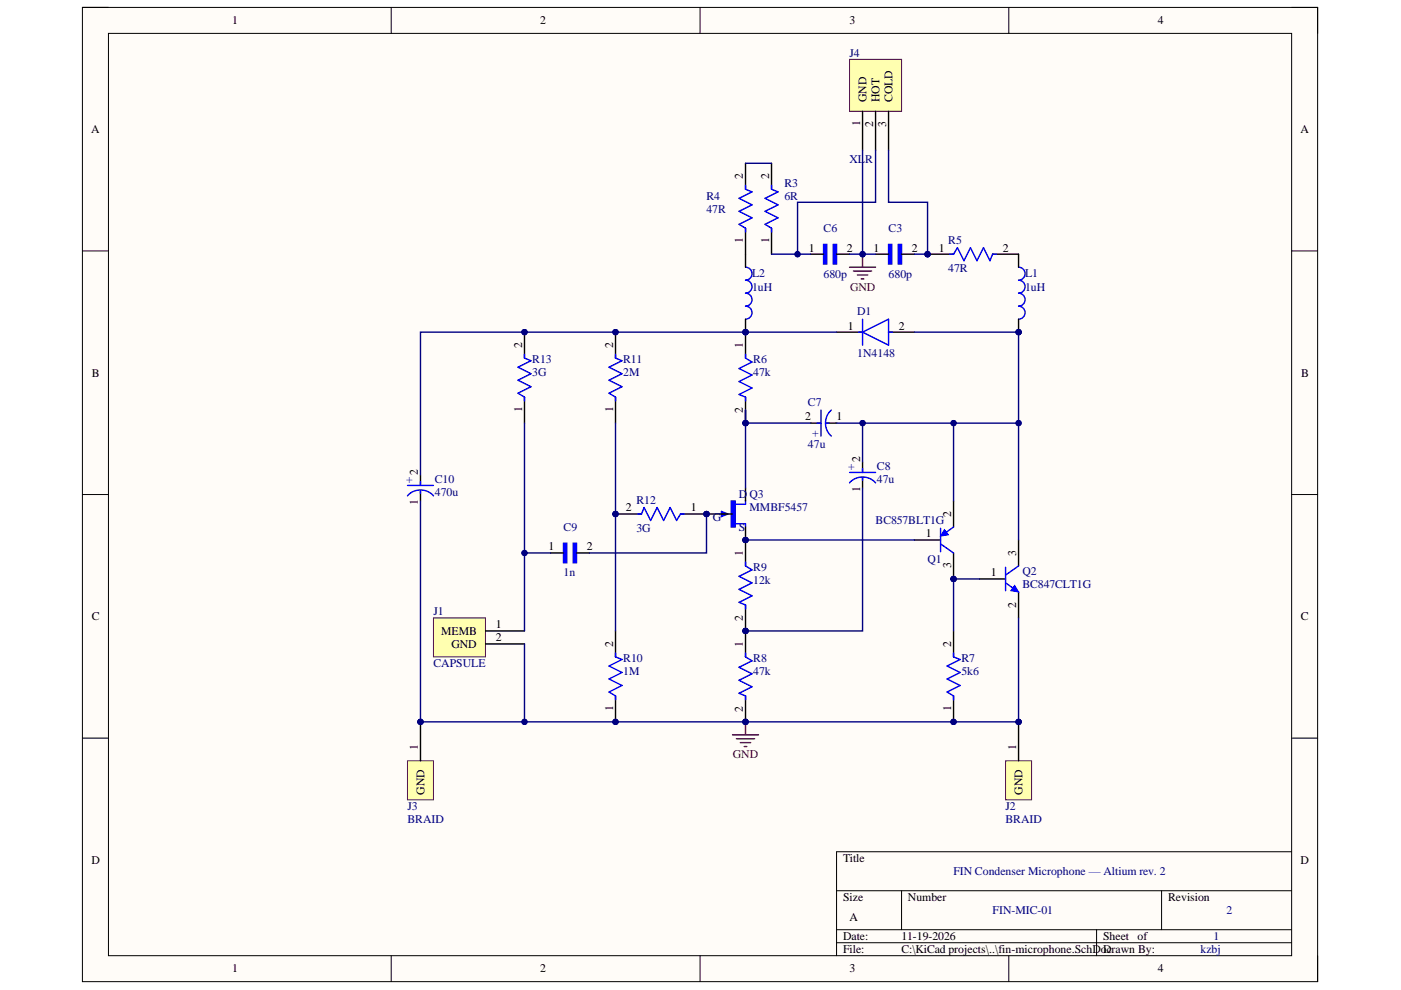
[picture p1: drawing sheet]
<svg xmlns="http://www.w3.org/2000/svg" width="297mm" height="210mm" viewBox="0 0 297 210" stroke-linecap="round" stroke-linejoin="round" font-family="sans-serif">
<defs><g id="words">
<g font-size="2.5">
<text x="49.2" y="5.1">1</text>
<text x="114.5" y="5.1">2</text>
<text x="180.1" y="5.1">3</text>
<text x="245.5" y="5.1">4</text>
<text x="183.7" y="21.7" transform="rotate(-90 183.7 21.7)">GND</text>
<text x="186.5" y="21.7" transform="rotate(-90 186.5 21.7)">HOT</text>
<text x="189.2" y="21.7" transform="rotate(-90 189.2 21.7)">COLD</text>
<text x="19.3" y="28.2">A</text>
<text x="182.3" y="26.7" transform="rotate(-90 182.3 26.7)">1</text>
<text x="185.1" y="27" transform="rotate(-90 185.1 27)">2</text>
<text x="187.8" y="26.8" transform="rotate(-90 187.8 26.8)">3</text>
<text x="275.7" y="28.2">A</text>
<text x="157.5" y="37.9" transform="rotate(-90 157.5 37.9)">2</text>
<text x="163.1" y="37.9" transform="rotate(-90 163.1 37.9)">2</text>
<text x="157.5" y="51.5" transform="rotate(-90 157.5 51.5)">1</text>
<text x="163.1" y="51.5" transform="rotate(-90 163.1 51.5)">1</text>
<text x="171.5" y="53.3">1</text>
<text x="179.6" y="53.3">2</text>
<text x="185.2" y="53.3">1</text>
<text x="193.3" y="53.3">2</text>
<text x="199" y="53.3">1</text>
<text x="212.6" y="53.3">2</text>
<text x="179.7" y="69.9">1</text>
<text x="190.6" y="69.9">2</text>
<text x="110.7" y="73.7" transform="rotate(-90 110.7 73.7)">2</text>
<text x="130" y="73.7" transform="rotate(-90 130 73.7)">2</text>
<text x="157.5" y="73.7" transform="rotate(-90 157.5 73.7)">1</text>
<text x="19.5" y="79.8">B</text>
<text x="275.9" y="79.8">B</text>
<text x="110.7" y="87.3" transform="rotate(-90 110.7 87.3)">1</text>
<text x="130" y="87.3" transform="rotate(-90 130 87.3)">1</text>
<text x="157.5" y="87.5" transform="rotate(-90 157.5 87.5)">2</text>
<text x="170.7" y="89.1">2</text>
<text x="177.4" y="89.1">1</text>
<text x="88.6" y="100.7" transform="rotate(-90 88.6 100.7)">2</text>
<text x="182.3" y="98" transform="rotate(-90 182.3 98)">2</text>
<text x="88.6" y="107.1" transform="rotate(-90 88.6 107.1)">1</text>
<text x="182.3" y="104.4" transform="rotate(-90 182.3 104.4)">1</text>
<text x="132.7" y="108.4">2</text>
<text x="146.5" y="108.4">1</text>
<text x="196.3" y="114">1</text>
<text x="201.6" y="109.5" transform="rotate(-90 201.6 109.5)">2</text>
<text x="116.3" y="116.7">1</text>
<text x="124.4" y="116.7">2</text>
<text x="157.5" y="117.8" transform="rotate(-90 157.5 117.8)">1</text>
<text x="215.4" y="117.8" transform="rotate(-90 215.4 117.8)">3</text>
<text x="201.6" y="120.5" transform="rotate(-90 201.6 120.5)">3</text>
<text x="210.1" y="122.2">1</text>
<text x="19.5" y="131.5">C</text>
<text x="157.5" y="131.6" transform="rotate(-90 157.5 131.6)">2</text>
<text x="215.4" y="128.8" transform="rotate(-90 215.4 128.8)">2</text>
<text x="275.8" y="131.5">C</text>
<text x="93.5" y="134.6">MEMB</text>
<text x="95.7" y="137.3">GND</text>
<text x="105.1" y="133.2">1</text>
<text x="105.1" y="136">2</text>
<text x="130" y="137.1" transform="rotate(-90 130 137.1)">2</text>
<text x="157.5" y="137.1" transform="rotate(-90 157.5 137.1)">1</text>
<text x="201.6" y="137.1" transform="rotate(-90 201.6 137.1)">2</text>
<text x="130" y="150.7" transform="rotate(-90 130 150.7)">1</text>
<text x="157.5" y="150.9" transform="rotate(-90 157.5 150.9)">2</text>
<text x="201.6" y="150.7" transform="rotate(-90 201.6 150.7)">1</text>
<text x="88.6" y="159.1" transform="rotate(-90 88.6 159.1)">1</text>
<text x="215.4" y="159.1" transform="rotate(-90 215.4 159.1)">1</text>
<text x="90" y="168.5" transform="rotate(-90 90 168.5)">GND</text>
<text x="216.8" y="168.5" transform="rotate(-90 216.8 168.5)">GND</text>
<text x="19.4" y="183.2">D</text>
<text x="178.8" y="182.8">Title</text>
<text x="275.8" y="183.2">D</text>
<text x="178.8" y="191.1">Size</text>
<text x="192.5" y="191.1">Number</text>
<text x="247.7" y="191.1">Revision</text>
<text x="180.1" y="195.2">A</text>
<text x="178.8" y="199.3">Date:</text>
<text x="178.8" y="202.1">File:</text>
<text x="191.1" y="199.3">11-19-2026</text>
<text x="191.1" y="202.1">C:\KiCad projects\..\fin-microphone.SchDoc</text>
<text x="233.9" y="199.3">Sheet</text>
<text x="233.9" y="202.1">Drawn By:</text>
<text x="241.2" y="199.3">of</text>
<text x="49.2" y="206.2">1</text>
<text x="114.5" y="206.2">2</text>
<text x="180.1" y="206.2">3</text>
<text x="245.5" y="206.2">4</text>
</g>
<g font-size="2.5" fill="#000080">
<text x="180.1" y="12">J4</text>
<text x="180.1" y="34.6">XLR</text>
<text x="166.3" y="39.6">R3</text>
<text x="149.8" y="42.3">R4</text>
<text x="149.8" y="45.1">47R</text>
<text x="166.3" y="42.3">6R</text>
<text x="174.6" y="49.2">C6</text>
<text x="188.4" y="49.2">C3</text>
<text x="201" y="51.7">R5</text>
<text x="159.5" y="58.8">L2</text>
<text x="174.6" y="58.9">680p</text>
<text x="188.4" y="58.9">680p</text>
<text x="201" y="57.7">47R</text>
<text x="217.3" y="58.8">L1</text>
<text x="159.5" y="61.6">1uH</text>
<text x="217.3" y="61.6">1uH</text>
<text x="181.8" y="66.8">D1</text>
<text x="112.8" y="77">R13</text>
<text x="132.1" y="77">R11</text>
<text x="159.7" y="77">R6</text>
<text x="181.8" y="75.7">1N4148</text>
<text x="112.8" y="79.8">3G</text>
<text x="132.1" y="79.8">2M</text>
<text x="159.7" y="79.8">47k</text>
<text x="171.3" y="86.1">C7</text>
<text x="171.3" y="94.9">47u</text>
<text x="173.5" y="92.7" transform="rotate(-90 173.5 92.7)">+</text>
<text x="179.9" y="99.6">+</text>
<text x="185.9" y="99.6">C8</text>
<text x="86.1" y="102.4">+</text>
<text x="92.2" y="102.4">C10</text>
<text x="92.2" y="105.1">470u</text>
<text x="134.9" y="106.8">R12</text>
<text x="156.7" y="105.7">D</text>
<text x="158.9" y="105.7">Q3</text>
<text x="185.9" y="102.4">47u</text>
<text x="119.5" y="112.6">C9</text>
<text x="134.9" y="112.9">3G</text>
<text x="151.2" y="110.5">G</text>
<text x="156.7" y="112.6">S</text>
<text x="158.9" y="108.4">MMBF5457</text>
<text x="185.6" y="111.2">BC857BLT1G</text>
<text x="196.6" y="119.4">Q1</text>
<text x="119.5" y="122.2">1n</text>
<text x="159.7" y="121.1">R9</text>
<text x="159.7" y="123.8">12k</text>
<text x="216.8" y="121.9">Q2</text>
<text x="216.8" y="124.7">BC847CLT1G</text>
<text x="91.9" y="130.5">J1</text>
<text x="91.9" y="141.5">CAPSULE</text>
<text x="132.1" y="140.4">R10</text>
<text x="132.1" y="143.1">1M</text>
<text x="159.7" y="140.4">R8</text>
<text x="159.7" y="143.1">47k</text>
<text x="203.8" y="140.4">R7</text>
<text x="203.8" y="143.1">5k6</text>
<text x="86.4" y="171.8">J3</text>
<text x="213.2" y="171.8">J2</text>
<text x="86.4" y="174.5">BRAID</text>
<text x="213.2" y="174.5">BRAID</text>
<text x="202.1" y="185.6">FIN Condenser Microphone — Altium rev. 2</text>
<text x="210.4" y="193.8">FIN-MIC-01</text>
<text x="260.1" y="193.8">2</text>
<text x="254.5" y="202.1">kzbj</text>
<text x="257.3" y="199.3">1</text>
</g>
<g font-size="2.5" fill="#800000">
<text x="180.2" y="61.6">GND</text>
<text x="155.4" y="160.7">GND</text>
</g>
</g></defs>
<path d="M17.5 1.6h261.9v206.5h-261.9z" fill-rule="evenodd" fill="#fffcf8"/>
<path d="M17.5 1.6h261.9v206.5h-261.9z" fill="none" stroke="#000" stroke-width=".21"/>
<path d="M23 7.1h250.9v195.5h-250.9z" fill-rule="evenodd" fill="#fffcf8"/>
<g fill="none" stroke="#000" stroke-width=".21">
<path d="M17.5 1.6h5.5M23 7.1h250.9v195.5h-250.9zM82.9 1.6v5.5M148.4 1.6v5.5M213.9 1.6v5.5M273.9 1.6h5.5v5.5M17.5 53.2h5.5M273.9 53.2h5.5M17.5 104.9h5.5M273.9 104.9h5.5M17.5 156.5h5.5M273.9 156.5h5.5"/>
<path d="M177.4 188.9h96.5M177.4 197.1h96.5M177.4 199.9h96.5M191.1 188.9v8.2M232.5 197.1v5.5M246.3 188.9v8.2M273.9 180.6h-96.5v22M82.9 202.6v5.5M148.4 202.6v5.5M213.9 202.6v5.5M279.4 202.6v5.5"/>
</g>
<path d="M216 114.5v5.5M207.7 122.8h5.5M216 125.5v5.5" fill="none" stroke="#000" stroke-width=".3"/>
<path d="M216 120l-2.8 1.9M213.2 123.6l2.8 1.9M213.2 120.3v4.9" fill="none" stroke="#00f" stroke-width=".3"/>
<path d="M215.1 124.1l.9 1.4-1.7-.3z" fill="#00f"/>
<path d="M215.1 124.1l.9 1.4-1.7-.3z" fill="none" stroke="#00f" stroke-width=".21"/>
<path d="M190.5 51.8h.6v4.2h-.6z" fill-rule="evenodd" fill="#00f"/>
<path d="M190.5 51.8h.6v4.2h-.6z" fill="none" stroke="#00f" stroke-width=".3"/>
<path d="M188.4 51.8h.7v4.2h-.7z" fill-rule="evenodd" fill="#00f"/>
<path d="M188.4 51.8h.7v4.2h-.7z" fill="none" stroke="#00f" stroke-width=".3"/>
<path d="M185.6 53.9h2.8M191.1 53.9h2.8" fill="none" stroke="#000" stroke-width=".3"/>
<circle cx="202.2" cy="122.8" r=".55" fill="#000080"/>
<circle cx="202.2" cy="122.8" r=".55" fill="none" stroke="#000080" stroke-width=".21"/>
<path d="M193.9 114.5h5.5M202.2 106.2v5.5M202.2 117.2v5.6" fill="none" stroke="#000" stroke-width=".3"/>
<circle cx="202.2" cy="122.8" r=".55" fill="#000080"/>
<circle cx="202.2" cy="122.8" r=".55" fill="none" stroke="#000080" stroke-width=".21"/>
<path d="M199.4 112v5M199.4 115.3l2.8 1.9M202.2 111.7l-2 1.4" fill="none" stroke="#00f" stroke-width=".3"/>
<path d="M200.2 112.3l.9 1.1-1.7 .3z" fill="#00f"/>
<path d="M200.2 112.3l.9 1.1-1.7 .3z" fill="none" stroke="#00f" stroke-width=".21"/>
<circle cx="216" cy="70.4" r=".55" fill="#000080"/>
<circle cx="216" cy="70.4" r=".55" fill="none" stroke="#000080" stroke-width=".21"/>
<path d="M216 56.7a1.38 1.38 0 0 1 1.3 1.3 1.38 1.38 0 0 1-1.3 1.4 1.37 1.37 0 0 1 1.3 1.4 1.37 1.37 0 0 1-1.3 1.4 1.38 1.38 0 0 1 1.3 1.3 1.38 1.38 0 0 1-1.3 1.4 1.38 1.38 0 0 1 1.3 1.4 1.38 1.38 0 0 1-1.3 1.4" fill="none" stroke="#00f" stroke-width=".3"/>
<path d="M216 53.9v2.8M216 67.7v2.7" fill="none" stroke="#000" stroke-width=".3"/>
<circle cx="216" cy="70.4" r=".55" fill="#000080"/>
<circle cx="216" cy="70.4" r=".55" fill="none" stroke="#000080" stroke-width=".21"/>
<circle cx="149.8" cy="109" r=".55" fill="#000080"/>
<circle cx="149.8" cy="109" r=".55" fill="none" stroke="#000080" stroke-width=".21"/>
<circle cx="158.1" cy="114.5" r=".55" fill="#000080"/>
<circle cx="158.1" cy="114.5" r=".55" fill="none" stroke="#000080" stroke-width=".21"/>
<path d="M155 106.2h.9v5.5h-.9z" fill-rule="evenodd" fill="#00f"/>
<path d="M153 108.4l1.3 .6-1.3 .5zM153.9 109l-.8-.3v.6l.7-.3h.5M155 106.2h.9v5.5h-.9zM155.9 111h2.2v.7M158.1 106.1v.8h-2.2" fill="none" stroke="#00f" stroke-width=".3"/>
<path d="M149.8 109h5.5" fill="none" stroke="#000" stroke-width=".3"/>
<circle cx="149.8" cy="109" r=".55" fill="#000080"/>
<circle cx="149.8" cy="109" r=".55" fill="none" stroke="#000080" stroke-width=".21"/>
<path d="M158.1 103.5v2.7M158.1 111.7v2.8" fill="none" stroke="#000" stroke-width=".3"/>
<circle cx="158.1" cy="114.5" r=".55" fill="#000080"/>
<circle cx="158.1" cy="114.5" r=".55" fill="none" stroke="#000080" stroke-width=".21"/>
<path d="M171.8 89.7h2.3M175.2 89.7h2.2M182.9 98v2.2M182.9 101.3v2.2" fill="none" stroke="#000" stroke-width=".3"/>
<path d="M173.2 89.7h.9M174.1 87v5.5M175.2 89.7h.5M176.3 87a3.7 3.7 0 0 0 0 5.5M182.9 99.3v.9M180.1 102.4a3.7 3.7 0 0 1 5.5 0M180.1 100.2h5.5M182.9 101.3v.5" fill="none" stroke="#00f" stroke-width=".3"/>
<circle cx="158.1" cy="133.8" r=".55" fill="#000080"/>
<circle cx="158.1" cy="133.8" r=".55" fill="none" stroke="#000080" stroke-width=".21"/>
<circle cx="158.1" cy="153.1" r=".55" fill="#000080"/>
<circle cx="158.1" cy="153.1" r=".55" fill="none" stroke="#000080" stroke-width=".21"/>
<path d="M158.1 133.8v5.5" fill="none" stroke="#000" stroke-width=".3"/>
<circle cx="158.1" cy="133.8" r=".55" fill="#000080"/>
<circle cx="158.1" cy="133.8" r=".55" fill="none" stroke="#000080" stroke-width=".21"/>
<path d="M158.1 147.5v5.5" fill="none" stroke="#000" stroke-width=".3"/>
<circle cx="158.1" cy="153.1" r=".55" fill="#000080"/>
<circle cx="158.1" cy="153.1" r=".55" fill="none" stroke="#000080" stroke-width=".21"/>
<path d="M158.1 138.5v.8l1.3 .8-2.7 1.4 2.7 1.4-2.7 1.3 2.7 1.4-2.7 1.4 1.4 .5v.9" fill="none" stroke="#00f" stroke-width=".3"/>
<circle cx="130.5" cy="153.1" r=".55" fill="#000080"/>
<circle cx="130.5" cy="153.1" r=".55" fill="none" stroke="#000080" stroke-width=".21"/>
<path d="M130.5 147.5v5.5" fill="none" stroke="#000" stroke-width=".3"/>
<circle cx="130.5" cy="153.1" r=".55" fill="#000080"/>
<circle cx="130.5" cy="153.1" r=".55" fill="none" stroke="#000080" stroke-width=".21"/>
<path d="M130.5 133.8v5.5" fill="none" stroke="#000" stroke-width=".3"/>
<path d="M130.5 138.5v.8l1.4 .5-2.8 1.4 2.8 1.4-2.8 1.4 2.8 1.3-2.8 1.4 1.4 .8v.9" fill="none" stroke="#00f" stroke-width=".3"/>
<circle cx="202.2" cy="153.1" r=".55" fill="#000080"/>
<circle cx="202.2" cy="153.1" r=".55" fill="none" stroke="#000080" stroke-width=".21"/>
<path d="M202.2 147.5v5.6" fill="none" stroke="#000" stroke-width=".3"/>
<circle cx="202.2" cy="153.1" r=".55" fill="#000080"/>
<circle cx="202.2" cy="153.1" r=".55" fill="none" stroke="#000080" stroke-width=".21"/>
<path d="M158.1 34.6v5.5M158.1 48.4v5.5M202.2 133.8v5.5" fill="none" stroke="#000" stroke-width=".3"/>
<path d="M158.1 39.3v.8l1.3 .6-2.7 1.4 2.7 1.3-2.7 1.4 2.7 1.4-2.7 1.4 1.4 .8v.8M202.2 138.5v.8l1.4 .5-2.8 1.4 2.8 1.4-2.8 1.4 2.8 1.3-2.8 1.4 1.4 .8v.9" fill="none" stroke="#00f" stroke-width=".3"/>
<circle cx="130.5" cy="70.4" r=".55" fill="#000080"/>
<circle cx="130.5" cy="70.4" r=".55" fill="none" stroke="#000080" stroke-width=".21"/>
<path d="M130.5 70.4v5.5M130.5 84.2v5.5" fill="none" stroke="#000" stroke-width=".3"/>
<circle cx="130.5" cy="70.4" r=".55" fill="#000080"/>
<circle cx="130.5" cy="70.4" r=".55" fill="none" stroke="#000080" stroke-width=".21"/>
<path d="M130.5 75.1v.8l1.4 .6-2.8 1.4 2.8 1.3-2.8 1.4 2.8 1.4-2.8 1.4 1.4 .8v.8" fill="none" stroke="#00f" stroke-width=".3"/>
<circle cx="158.1" cy="114.5" r=".55" fill="#000080"/>
<circle cx="158.1" cy="114.5" r=".55" fill="none" stroke="#000080" stroke-width=".21"/>
<circle cx="158.1" cy="133.8" r=".55" fill="#000080"/>
<circle cx="158.1" cy="133.8" r=".55" fill="none" stroke="#000080" stroke-width=".21"/>
<path d="M158.1 114.5v5.5" fill="none" stroke="#000" stroke-width=".3"/>
<circle cx="158.1" cy="114.5" r=".55" fill="#000080"/>
<circle cx="158.1" cy="114.5" r=".55" fill="none" stroke="#000080" stroke-width=".21"/>
<path d="M158.1 128.3v5.5" fill="none" stroke="#000" stroke-width=".3"/>
<circle cx="158.1" cy="133.8" r=".55" fill="#000080"/>
<circle cx="158.1" cy="133.8" r=".55" fill="none" stroke="#000080" stroke-width=".21"/>
<path d="M158.1 119.2v.8l1.3 .8-2.7 1.4 2.7 1.4-2.7 1.4 2.7 1.3-2.7 1.4 1.4 .6v.8" fill="none" stroke="#00f" stroke-width=".3"/>
<circle cx="196.7" cy="53.9" r=".55" fill="#000080"/>
<circle cx="196.7" cy="53.9" r=".55" fill="none" stroke="#000080" stroke-width=".21"/>
<path d="M196.7 53.9h5.5" fill="none" stroke="#000" stroke-width=".3"/>
<circle cx="196.7" cy="53.9" r=".55" fill="#000080"/>
<circle cx="196.7" cy="53.9" r=".55" fill="none" stroke="#000080" stroke-width=".21"/>
<path d="M210.4 53.9h5.6" fill="none" stroke="#000" stroke-width=".3"/>
<path d="M201.3 53.9h.9l.8-1.4 1.4 2.8 1.4-2.8 1.3 2.8 1.4-2.8 1.4 2.8 .5-1.4h.9" fill="none" stroke="#00f" stroke-width=".3"/>
<circle cx="158.1" cy="70.4" r=".55" fill="#000080"/>
<circle cx="158.1" cy="70.4" r=".55" fill="none" stroke="#000080" stroke-width=".21"/>
<circle cx="158.1" cy="89.7" r=".55" fill="#000080"/>
<circle cx="158.1" cy="89.7" r=".55" fill="none" stroke="#000080" stroke-width=".21"/>
<path d="M158.1 70.4v5.5" fill="none" stroke="#000" stroke-width=".3"/>
<circle cx="158.1" cy="70.4" r=".55" fill="#000080"/>
<circle cx="158.1" cy="70.4" r=".55" fill="none" stroke="#000080" stroke-width=".21"/>
<path d="M158.1 84.2v5.5" fill="none" stroke="#000" stroke-width=".3"/>
<circle cx="158.1" cy="89.7" r=".55" fill="#000080"/>
<circle cx="158.1" cy="89.7" r=".55" fill="none" stroke="#000080" stroke-width=".21"/>
<path d="M163.6 39.3v.8l1.4 .6-2.8 1.4 2.8 1.3-2.8 1.4 2.8 1.4-2.8 1.4 1.4 .8v.8M158.1 75.1v.8l1.3 .9-2.7 1.3 2.7 1.4-2.7 1.4 2.7 1.4-2.7 1.3 1.4 .6v.8M182.1 70.4h.8M182.9 70.4l5.5-2.7v5.5zM182.9 67.7v5.5M188.4 70.4h.8" fill="none" stroke="#00f" stroke-width=".3"/>
<path d="M163.6 34.6v5.5M163.6 48.4v5.5M177.4 70.4h5.5M188.4 70.4h5.5" fill="none" stroke="#000" stroke-width=".3"/>
<path d="M176.7 51.8h.7v4.2h-.7z" fill-rule="evenodd" fill="#00f"/>
<path d="M176.7 51.8h.7v4.2h-.7z" fill="none" stroke="#00f" stroke-width=".3"/>
<path d="M174.6 51.8h.7v4.2h-.7z" fill-rule="evenodd" fill="#00f"/>
<path d="M174.6 51.8h.7v4.2h-.7z" fill="none" stroke="#00f" stroke-width=".3"/>
<path d="M171.8 53.9h2.8M177.4 53.9h2.7" fill="none" stroke="#000" stroke-width=".3"/>
<circle cx="149.8" cy="109" r=".55" fill="#000080"/>
<circle cx="149.8" cy="109" r=".55" fill="none" stroke="#000080" stroke-width=".21"/>
<circle cx="130.5" cy="109" r=".55" fill="#000080"/>
<circle cx="130.5" cy="109" r=".55" fill="none" stroke="#000080" stroke-width=".21"/>
<path d="M144.3 109h5.5" fill="none" stroke="#000" stroke-width=".3"/>
<circle cx="149.8" cy="109" r=".55" fill="#000080"/>
<circle cx="149.8" cy="109" r=".55" fill="none" stroke="#000080" stroke-width=".21"/>
<path d="M130.5 109h5.5" fill="none" stroke="#000" stroke-width=".3"/>
<circle cx="130.5" cy="109" r=".55" fill="#000080"/>
<circle cx="130.5" cy="109" r=".55" fill="none" stroke="#000080" stroke-width=".21"/>
<path d="M135.2 109h.8l.6-1.4 1.3 2.8 1.4-2.8 1.4 2.8 1.4-2.8 1.4 2.8 .8-1.4h.8" fill="none" stroke="#00f" stroke-width=".3"/>
<circle cx="111.2" cy="70.4" r=".55" fill="#000080"/>
<circle cx="111.2" cy="70.4" r=".55" fill="none" stroke="#000080" stroke-width=".21"/>
<path d="M111.2 70.4v5.5M111.2 84.2v5.5" fill="none" stroke="#000" stroke-width=".3"/>
<circle cx="111.2" cy="70.4" r=".55" fill="#000080"/>
<circle cx="111.2" cy="70.4" r=".55" fill="none" stroke="#000080" stroke-width=".21"/>
<path d="M111.2 75.1v.8l1.4 .6-2.8 1.4 2.8 1.3-2.8 1.4 2.8 1.4-2.8 1.4 1.4 .8v.8" fill="none" stroke="#00f" stroke-width=".3"/>
<circle cx="158.1" cy="70.4" r=".55" fill="#000080"/>
<circle cx="158.1" cy="70.4" r=".55" fill="none" stroke="#000080" stroke-width=".21"/>
<path d="M158.1 56.7a1.38 1.38 0 0 1 1.3 1.3 1.38 1.38 0 0 1-1.3 1.4 1.38 1.38 0 0 1 1.3 1.4 1.38 1.38 0 0 1-1.3 1.4 1.38 1.38 0 0 1 1.3 1.3 1.38 1.38 0 0 1-1.3 1.4 1.38 1.38 0 0 1 1.3 1.4 1.38 1.38 0 0 1-1.3 1.4" fill="none" stroke="#00f" stroke-width=".3"/>
<path d="M158.1 53.9v2.8M158.1 67.7v2.7" fill="none" stroke="#000" stroke-width=".3"/>
<circle cx="158.1" cy="70.4" r=".55" fill="#000080"/>
<circle cx="158.1" cy="70.4" r=".55" fill="none" stroke="#000080" stroke-width=".21"/>
<path d="M89.1 100.7v2.2M89.1 104v2.2" fill="none" stroke="#000" stroke-width=".3"/>
<path d="M86.4 105.1a3.7 3.7 0 0 1 5.5 0M86.4 102.9h5.5M89.1 102.1v.8M89.1 104v.6" fill="none" stroke="#00f" stroke-width=".3"/>
<circle cx="216" cy="153.1" r=".55" fill="#000080"/>
<circle cx="216" cy="153.1" r=".55" fill="none" stroke="#000080" stroke-width=".21"/>
<path d="M213.2 161.3h5.5v8.3h-5.5z" fill-rule="evenodd" fill="#ffffb0"/>
<path d="M213.2 161.3h5.5v8.3h-5.5z" fill="none" stroke="#800000" stroke-width=".21"/>
<path d="M216 153.1v8.2" fill="none" stroke="#000" stroke-width=".3"/>
<circle cx="216" cy="153.1" r=".55" fill="#000080"/>
<circle cx="216" cy="153.1" r=".55" fill="none" stroke="#000080" stroke-width=".21"/>
<circle cx="89.1" cy="153.1" r=".55" fill="#000080"/>
<circle cx="89.1" cy="153.1" r=".55" fill="none" stroke="#000080" stroke-width=".21"/>
<path d="M86.4 161.3h5.5v8.3h-5.5z" fill-rule="evenodd" fill="#ffffb0"/>
<path d="M86.4 161.3h5.5v8.3h-5.5z" fill="none" stroke="#800000" stroke-width=".21"/>
<path d="M89.1 153v8.3" fill="none" stroke="#000" stroke-width=".3"/>
<circle cx="89.1" cy="153.1" r=".55" fill="#000080"/>
<circle cx="89.1" cy="153.1" r=".55" fill="none" stroke="#000080" stroke-width=".21"/>
<path d="M91.9 131h11v8.3h-11z" fill-rule="evenodd" fill="#ffffb0"/>
<path d="M91.9 131h11v8.3h-11z" fill="none" stroke="#800000" stroke-width=".21"/>
<path d="M102.9 133.8h8.3M102.9 136.5h8.3" fill="none" stroke="#000" stroke-width=".3"/>
<path d="M180.1 12.6h11v11h-11z" fill-rule="evenodd" fill="#ffffb0"/>
<path d="M180.1 12.6h11v11h-11z" fill="none" stroke="#800000" stroke-width=".21"/>
<path d="M182.9 23.6v8.3M185.6 23.6v8.3M188.4 23.6v8.3" fill="none" stroke="#000" stroke-width=".3"/>
<path d="M121.5 115.2h.7v4.1h-.7z" fill-rule="evenodd" fill="#00f"/>
<path d="M121.5 115.2h.7v4.1h-.7z" fill="none" stroke="#00f" stroke-width=".3"/>
<path d="M119.5 115.2h.7v4.1h-.7z" fill-rule="evenodd" fill="#00f"/>
<path d="M119.5 115.2h.7v4.1h-.7z" fill="none" stroke="#00f" stroke-width=".3"/>
<path d="M116.7 117.2h2.8M122.2 117.2h2.8" fill="none" stroke="#000" stroke-width=".3"/>
<path d="M180.1 56.7h5.5M180.9 57.5h3.9M181.8 58.3h2.2M182.6 59.1h.6M182.9 53.9v2.8" fill="none" stroke="#800000" stroke-width=".3"/>
<circle cx="182.9" cy="53.9" r=".55" fill="#000080"/>
<circle cx="182.9" cy="53.9" r=".55" fill="none" stroke="#000080" stroke-width=".21"/>
<path d="M155.3 155.8h5.5M156.1 156.6h3.9M157 157.5h2.2M157.8 158.3h.5M158.1 153v2.8" fill="none" stroke="#800000" stroke-width=".3"/>
<circle cx="158.1" cy="153.1" r=".55" fill="#000080"/>
<circle cx="158.1" cy="153.1" r=".55" fill="none" stroke="#000080" stroke-width=".21"/>
<path d="M193.9 70.4h22.1" fill="none" stroke="#000080" stroke-width=".3"/>
<circle cx="216" cy="70.4" r=".55" fill="#000080"/>
<circle cx="216" cy="70.4" r=".55" fill="none" stroke="#000080" stroke-width=".21"/>
<path d="M163.6 53.9h8.2" fill="none" stroke="#000080" stroke-width=".3"/>
<circle cx="169.1" cy="53.9" r=".55" fill="#000080"/>
<circle cx="169.1" cy="53.9" r=".55" fill="none" stroke="#000080" stroke-width=".21"/>
<path d="M158.1 70.4h19.3" fill="none" stroke="#000080" stroke-width=".3"/>
<circle cx="158.1" cy="70.4" r=".55" fill="#000080"/>
<circle cx="158.1" cy="70.4" r=".55" fill="none" stroke="#000080" stroke-width=".21"/>
<path d="M193.9 53.9h2.8" fill="none" stroke="#000080" stroke-width=".3"/>
<circle cx="196.7" cy="53.9" r=".55" fill="#000080"/>
<circle cx="196.7" cy="53.9" r=".55" fill="none" stroke="#000080" stroke-width=".21"/>
<path d="M171.8 89.7h-13.7v13.8" fill="none" stroke="#000080" stroke-width=".3"/>
<circle cx="158.1" cy="89.7" r=".55" fill="#000080"/>
<circle cx="158.1" cy="89.7" r=".55" fill="none" stroke="#000080" stroke-width=".21"/>
<path d="M158.1 86.9v2.8" fill="none" stroke="#000080" stroke-width=".3"/>
<circle cx="158.1" cy="89.7" r=".55" fill="#000080"/>
<circle cx="158.1" cy="89.7" r=".55" fill="none" stroke="#000080" stroke-width=".21"/>
<path d="M158.1 86.9v2.8" fill="none" stroke="#000080" stroke-width=".3"/>
<circle cx="158.1" cy="89.7" r=".55" fill="#000080"/>
<circle cx="158.1" cy="89.7" r=".55" fill="none" stroke="#000080" stroke-width=".21"/>
<path d="M202.2 122.8h5.5" fill="none" stroke="#000080" stroke-width=".3"/>
<circle cx="202.2" cy="122.8" r=".55" fill="#000080"/>
<circle cx="202.2" cy="122.8" r=".55" fill="none" stroke="#000080" stroke-width=".21"/>
<path d="M202.2 122.8v11" fill="none" stroke="#000080" stroke-width=".3"/>
<circle cx="202.2" cy="122.8" r=".55" fill="#000080"/>
<circle cx="202.2" cy="122.8" r=".55" fill="none" stroke="#000080" stroke-width=".21"/>
<path d="M130.5 89.7v19.3" fill="none" stroke="#000080" stroke-width=".3"/>
<circle cx="130.5" cy="109" r=".55" fill="#000080"/>
<circle cx="130.5" cy="109" r=".55" fill="none" stroke="#000080" stroke-width=".21"/>
<path d="M111.2 89.7v27.5h5.5" fill="none" stroke="#000080" stroke-width=".3"/>
<circle cx="111.2" cy="117.2" r=".55" fill="#000080"/>
<circle cx="111.2" cy="117.2" r=".55" fill="none" stroke="#000080" stroke-width=".21"/>
<path d="M158.1 34.6h5.5M185.6 31.9v11h-16.5v11" fill="none" stroke="#000080" stroke-width=".3"/>
<circle cx="169.1" cy="53.9" r=".55" fill="#000080"/>
<circle cx="169.1" cy="53.9" r=".55" fill="none" stroke="#000080" stroke-width=".21"/>
<path d="M188.4 31.9v11h8.3v11" fill="none" stroke="#000080" stroke-width=".3"/>
<circle cx="196.7" cy="53.9" r=".55" fill="#000080"/>
<circle cx="196.7" cy="53.9" r=".55" fill="none" stroke="#000080" stroke-width=".21"/>
<path d="M182.9 31.9v22" fill="none" stroke="#000080" stroke-width=".3"/>
<circle cx="182.9" cy="53.9" r=".55" fill="#000080"/>
<circle cx="182.9" cy="53.9" r=".55" fill="none" stroke="#000080" stroke-width=".21"/>
<path d="M180.1 53.9h5.5" fill="none" stroke="#000080" stroke-width=".3"/>
<circle cx="182.9" cy="53.9" r=".55" fill="#000080"/>
<circle cx="182.9" cy="53.9" r=".55" fill="none" stroke="#000080" stroke-width=".21"/>
<path d="M216 70.4v44.1" fill="none" stroke="#000080" stroke-width=".3"/>
<circle cx="216" cy="70.4" r=".55" fill="#000080"/>
<circle cx="216" cy="70.4" r=".55" fill="none" stroke="#000080" stroke-width=".21"/>
<circle cx="216" cy="89.7" r=".55" fill="#000080"/>
<circle cx="216" cy="89.7" r=".55" fill="none" stroke="#000080" stroke-width=".21"/>
<path d="M202.2 89.7v16.5" fill="none" stroke="#000080" stroke-width=".3"/>
<circle cx="202.2" cy="89.7" r=".55" fill="#000080"/>
<circle cx="202.2" cy="89.7" r=".55" fill="none" stroke="#000080" stroke-width=".21"/>
<path d="M216 131v22.1" fill="none" stroke="#000080" stroke-width=".3"/>
<circle cx="216" cy="153.1" r=".55" fill="#000080"/>
<circle cx="216" cy="153.1" r=".55" fill="none" stroke="#000080" stroke-width=".21"/>
<path d="M89.1 153h69" fill="none" stroke="#000080" stroke-width=".3"/>
<circle cx="158.1" cy="153.1" r=".55" fill="#000080"/>
<circle cx="158.1" cy="153.1" r=".55" fill="none" stroke="#000080" stroke-width=".21"/>
<circle cx="130.5" cy="153.1" r=".55" fill="#000080"/>
<circle cx="130.5" cy="153.1" r=".55" fill="none" stroke="#000080" stroke-width=".21"/>
<circle cx="111.2" cy="153.1" r=".55" fill="#000080"/>
<circle cx="111.2" cy="153.1" r=".55" fill="none" stroke="#000080" stroke-width=".21"/>
<circle cx="89.1" cy="153.1" r=".55" fill="#000080"/>
<circle cx="89.1" cy="153.1" r=".55" fill="none" stroke="#000080" stroke-width=".21"/>
<path d="M89.1 106.2v46.8" fill="none" stroke="#000080" stroke-width=".3"/>
<circle cx="89.1" cy="153.1" r=".55" fill="#000080"/>
<circle cx="89.1" cy="153.1" r=".55" fill="none" stroke="#000080" stroke-width=".21"/>
<path d="M182.9 103.5v30.3h-24.8" fill="none" stroke="#000080" stroke-width=".3"/>
<circle cx="158.1" cy="133.8" r=".55" fill="#000080"/>
<circle cx="158.1" cy="133.8" r=".55" fill="none" stroke="#000080" stroke-width=".21"/>
<path d="M158.1 114.5h35.8" fill="none" stroke="#000080" stroke-width=".3"/>
<circle cx="158.1" cy="114.5" r=".55" fill="#000080"/>
<circle cx="158.1" cy="114.5" r=".55" fill="none" stroke="#000080" stroke-width=".21"/>
<path d="M149.8 109v8.2h-24.8" fill="none" stroke="#000080" stroke-width=".3"/>
<circle cx="149.8" cy="109" r=".55" fill="#000080"/>
<circle cx="149.8" cy="109" r=".55" fill="none" stroke="#000080" stroke-width=".21"/>
<path d="M130.5 109v24.8" fill="none" stroke="#000080" stroke-width=".3"/>
<circle cx="130.5" cy="109" r=".55" fill="#000080"/>
<circle cx="130.5" cy="109" r=".55" fill="none" stroke="#000080" stroke-width=".21"/>
<path d="M158.1 70.4h-69v30.3" fill="none" stroke="#000080" stroke-width=".3"/>
<circle cx="158.1" cy="70.4" r=".55" fill="#000080"/>
<circle cx="158.1" cy="70.4" r=".55" fill="none" stroke="#000080" stroke-width=".21"/>
<circle cx="130.5" cy="70.4" r=".55" fill="#000080"/>
<circle cx="130.5" cy="70.4" r=".55" fill="none" stroke="#000080" stroke-width=".21"/>
<circle cx="111.2" cy="70.4" r=".55" fill="#000080"/>
<circle cx="111.2" cy="70.4" r=".55" fill="none" stroke="#000080" stroke-width=".21"/>
<path d="M158.1 153.1h57.9" fill="none" stroke="#000080" stroke-width=".3"/>
<circle cx="216" cy="153.1" r=".55" fill="#000080"/>
<circle cx="216" cy="153.1" r=".55" fill="none" stroke="#000080" stroke-width=".21"/>
<circle cx="202.2" cy="153.1" r=".55" fill="#000080"/>
<circle cx="202.2" cy="153.1" r=".55" fill="none" stroke="#000080" stroke-width=".21"/>
<circle cx="158.1" cy="153.1" r=".55" fill="#000080"/>
<circle cx="158.1" cy="153.1" r=".55" fill="none" stroke="#000080" stroke-width=".21"/>
<path d="M111.2 136.5v16.5" fill="none" stroke="#000080" stroke-width=".3"/>
<circle cx="111.2" cy="153.1" r=".55" fill="#000080"/>
<circle cx="111.2" cy="153.1" r=".55" fill="none" stroke="#000080" stroke-width=".21"/>
<path d="M111.2 117.2v16.6" fill="none" stroke="#000080" stroke-width=".3"/>
<circle cx="111.2" cy="117.2" r=".55" fill="#000080"/>
<circle cx="111.2" cy="117.2" r=".55" fill="none" stroke="#000080" stroke-width=".21"/>
<path d="M216 89.7h-33.1v8.3" fill="none" stroke="#000080" stroke-width=".3"/>
<circle cx="182.9" cy="89.7" r=".55" fill="#000080"/>
<circle cx="182.9" cy="89.7" r=".55" fill="none" stroke="#000080" stroke-width=".21"/>
<circle cx="202.2" cy="89.7" r=".55" fill="#000080"/>
<circle cx="202.2" cy="89.7" r=".55" fill="none" stroke="#000080" stroke-width=".21"/>
<circle cx="216" cy="89.7" r=".55" fill="#000080"/>
<circle cx="216" cy="89.7" r=".55" fill="none" stroke="#000080" stroke-width=".21"/>
<path d="M177.4 89.7h5.5" fill="none" stroke="#000080" stroke-width=".3"/>
<circle cx="182.9" cy="89.7" r=".55" fill="#000080"/>
<circle cx="182.9" cy="89.7" r=".55" fill="none" stroke="#000080" stroke-width=".21"/>
<use href="#words"/>
</svg>
